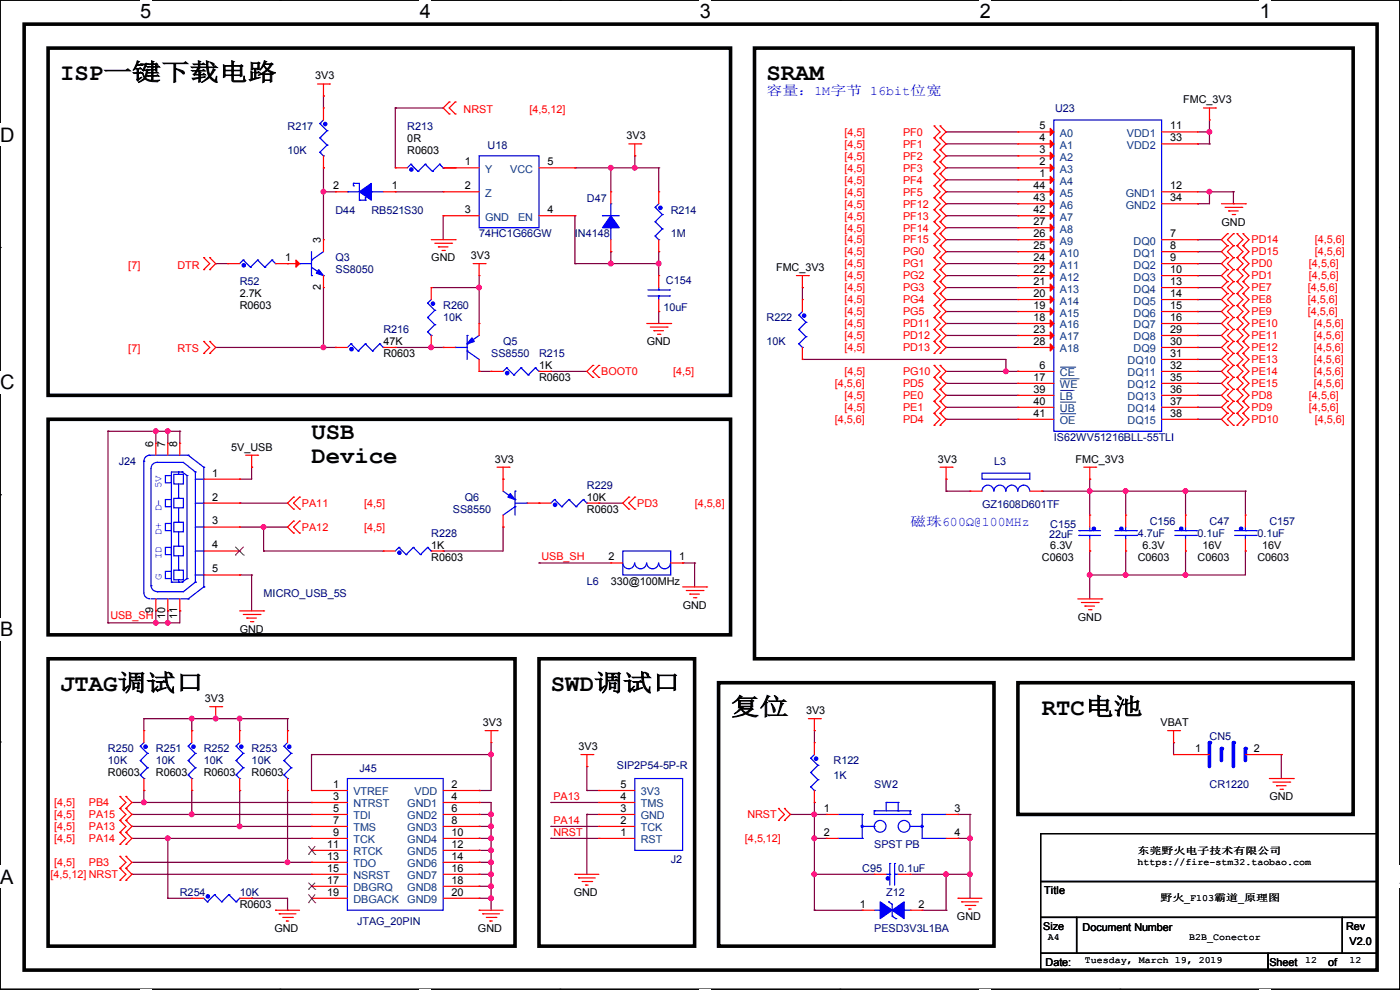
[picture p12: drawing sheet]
<svg xmlns="http://www.w3.org/2000/svg" width="297mm" height="210mm" viewBox="0 0 297 210" stroke-linecap="round" stroke-linejoin="round" font-family="sans-serif">
<defs><g id="words">
<g font-size="5.1">
<text x="12.7" y="17">ISP一键下载电路</text>
<text x="162.6" y="17">SRAM</text>
<text x="66.1" y="93.2">USB</text>
<text x="66.1" y="98.3">Device</text>
<text x="12.7" y="146.6">JTAG调试口</text>
<text x="116.9" y="146.6">SWD调试口</text>
<text x="155" y="151.6">复位</text>
<text x="221" y="151.6">RTC电池</text>
</g>
<g font-size="4.2">
<text x="29.7" y="3.9">5</text>
<text x="89.1" y="3.9">4</text>
<text x="148.5" y="3.9">3</text>
<text x="207.9" y="3.9">2</text>
<text x="267.2" y="3.9">1</text>
<text x="0" y="30.1">D</text>
<text x="0" y="82.5">C</text>
<text x="0" y="135">B</text>
<text x="0" y="187.4">A</text>
<text x="297" y="187.4">A</text>
</g>
<g font-size="2.8" fill="#00f">
<text x="162.6" y="20.1">容量：1M字节 16bit位宽</text>
<text x="193.1" y="111.5">磁珠600Ω@100MHz</text>
</g>
<g font-size="2.3">
<text x="66.8" y="16.8">3V3</text>
<text x="251" y="21.9">FMC_3V3</text>
<text x="132.9" y="29.5">3V3</text>
<text x="220.5" y="27.4">5</text>
<text x="220.5" y="30">4</text>
<text x="248.2" y="30">33</text>
<text x="248.2" y="27.4">11</text>
<text x="86.4" y="30.1">0R</text>
<text x="86.4" y="32.6">R0603</text>
<text x="98.6" y="35.1">1</text>
<text x="116.1" y="35.1">5</text>
<text x="220.5" y="32.5">3</text>
<text x="220.5" y="35.1">2</text>
<text x="70.7" y="40.1">2</text>
<text x="83.1" y="40.1">1</text>
<text x="98.6" y="40.1">2</text>
<text x="219.3" y="40.1">44</text>
<text x="220.5" y="37.6">1</text>
<text x="248.2" y="40.1">12</text>
<text x="98.6" y="45.2">3</text>
<text x="116.1" y="45.2">4</text>
<text x="219.3" y="47.8">27</text>
<text x="219.3" y="42.7">43</text>
<text x="219.3" y="45.2">42</text>
<text x="248.2" y="42.7">34</text>
<text x="259.1" y="47.8">GND</text>
<text x="68.1" y="51.6" transform="rotate(-90 68.1 51.6)">3</text>
<text x="219.3" y="50.3">26</text>
<text x="219.3" y="52.8">25</text>
<text x="248.2" y="52.8">8</text>
<text x="248.2" y="50.3">7</text>
<text x="60.5" y="55.4">1</text>
<text x="91.5" y="55.5">GND</text>
<text x="99.9" y="54.9">3V3</text>
<text x="164.6" y="57.5">FMC_3V3</text>
<text x="219.3" y="57.9">22</text>
<text x="219.3" y="55.4">24</text>
<text x="248.2" y="55.4">9</text>
<text x="248.2" y="57.9">10</text>
<text x="50.8" y="63.1">2.7K</text>
<text x="50.8" y="65.6">R0603</text>
<text x="68.1" y="61.5" transform="rotate(-90 68.1 61.5)">2</text>
<text x="219.3" y="60.5">21</text>
<text x="219.3" y="63">20</text>
<text x="219.3" y="65.5">19</text>
<text x="248.2" y="60.5">13</text>
<text x="248.2" y="63">14</text>
<text x="248.2" y="65.5">15</text>
<text x="219.3" y="70.6">23</text>
<text x="219.3" y="68.1">18</text>
<text x="248.2" y="68.1">16</text>
<text x="248.2" y="70.6">29</text>
<text x="81.3" y="73.2">47K</text>
<text x="81.3" y="75.8">R0603</text>
<text x="137.2" y="73.2">GND</text>
<text x="219.3" y="73.2">28</text>
<text x="248.2" y="73.2">30</text>
<text x="248.2" y="75.7">31</text>
<text x="114.4" y="78.3">1K</text>
<text x="114.4" y="80.9">R0603</text>
<text x="219.3" y="80.8">17</text>
<text x="219.3" y="83.3">39</text>
<text x="220.5" y="78.2">6</text>
<text x="248.2" y="78.2">32</text>
<text x="248.2" y="80.8">35</text>
<text x="248.2" y="83.3">36</text>
<text x="219.3" y="88.4">41</text>
<text x="219.3" y="85.9">40</text>
<text x="248.2" y="85.9">37</text>
<text x="248.2" y="88.4">38</text>
<text x="32.5" y="94.8" transform="rotate(-90 32.5 94.8)">6</text>
<text x="35.1" y="94.8" transform="rotate(-90 35.1 94.8)">7</text>
<text x="37.6" y="94.8" transform="rotate(-90 37.6 94.8)">8</text>
<text x="49.1" y="95.6">5V_USB</text>
<text x="45" y="101.1">1</text>
<text x="105" y="98.1">3V3</text>
<text x="198.9" y="98.1">3V3</text>
<text x="228.1" y="98.1">FMC_3V3</text>
<text x="45" y="106.2">2</text>
<text x="124.5" y="106.3">10K</text>
<text x="45" y="111.3">3</text>
<text x="124.5" y="108.8">R0603</text>
<text x="45" y="116.3">4</text>
<text x="91.5" y="116.4">1K</text>
<text x="91.5" y="119">R0603</text>
<text x="129.1" y="118.9">2</text>
<text x="144.1" y="118.9">1</text>
<text x="221" y="119">C0603</text>
<text x="222.8" y="116.4">6.3V</text>
<text x="241.4" y="119">C0603</text>
<text x="242.4" y="116.4">6.3V</text>
<text x="254.1" y="119">C0603</text>
<text x="255.1" y="116.4">16V</text>
<text x="266.8" y="119">C0603</text>
<text x="267.8" y="116.4">16V</text>
<text x="45" y="121.4">5</text>
<text x="129.6" y="124">330@100MHz</text>
<text x="32.5" y="130.1" transform="rotate(-90 32.5 130.1)">9</text>
<text x="35.1" y="131.4" transform="rotate(-90 35.1 131.4)">10</text>
<text x="37.6" y="131.4" transform="rotate(-90 37.6 131.4)">11</text>
<text x="144.8" y="129.1">GND</text>
<text x="228.7" y="131.7">GND</text>
<text x="50.8" y="134.2">GND</text>
<text x="43.5" y="148.9">3V3</text>
<text x="102.4" y="154">3V3</text>
<text x="171" y="151.5">3V3</text>
<text x="246.2" y="154">VBAT</text>
<text x="122.7" y="159.1">3V3</text>
<text x="253.5" y="159.5">1</text>
<text x="266" y="159.5">2</text>
<text x="22.9" y="164.7">R0603</text>
<text x="33.1" y="164.7">R0603</text>
<text x="43.2" y="164.7">R0603</text>
<text x="53.4" y="164.7">R0603</text>
<text x="70.7" y="167.1">1</text>
<text x="95.8" y="167.1">2</text>
<text x="131.6" y="167.1">5</text>
<text x="70.7" y="169.7">3</text>
<text x="70.7" y="172.2">5</text>
<text x="95.8" y="169.7">4</text>
<text x="95.8" y="172.2">6</text>
<text x="131.6" y="172.2">3</text>
<text x="131.6" y="169.7">4</text>
<text x="174.8" y="172.2">1</text>
<text x="202.5" y="172.2">3</text>
<text x="269.3" y="169.8">GND</text>
<text x="69.4" y="179.8">11</text>
<text x="70.7" y="174.8">7</text>
<text x="70.7" y="177.3">9</text>
<text x="95.8" y="174.8">8</text>
<text x="95.8" y="177.3">10</text>
<text x="95.8" y="179.8">12</text>
<text x="131.6" y="177.3">1</text>
<text x="131.6" y="174.8">2</text>
<text x="174.8" y="177.3">2</text>
<text x="202.5" y="177.3">4</text>
<text x="69.4" y="182.4">13</text>
<text x="69.4" y="184.9">15</text>
<text x="95.8" y="182.4">14</text>
<text x="95.8" y="184.9">16</text>
<text x="69.4" y="187.5">17</text>
<text x="69.4" y="190">19</text>
<text x="95.8" y="187.5">18</text>
<text x="95.8" y="190">20</text>
<text x="121.7" y="190.1">GND</text>
<text x="221.5" y="189.6">Title</text>
<text x="50.8" y="192.6">R0603</text>
<text x="58.2" y="197.7">GND</text>
<text x="101.4" y="197.7">GND</text>
<text x="182.4" y="192.5">1</text>
<text x="194.9" y="192.5">2</text>
<text x="203" y="195.2">GND</text>
<text x="221.3" y="197.2">Size</text>
<text x="229.7" y="197.4">Document Number</text>
<text x="285.6" y="197.2">Rev</text>
<text x="286.3" y="200.5">V2.0</text>
<text x="221.8" y="204.8">Date:</text>
<text x="269.3" y="204.8">Sheet</text>
<text x="281.7" y="204.8">of</text>
</g>
<g font-size="2.3" fill="#f00">
<text x="98.3" y="24">NRST</text>
<text x="112.3" y="24">[4,5,12]</text>
<text x="179.1" y="28.8">[4,5]</text>
<text x="191.6" y="28.8">PF0</text>
<text x="179.1" y="31.3">[4,5]</text>
<text x="179.1" y="33.9">[4,5]</text>
<text x="191.6" y="31.3">PF1</text>
<text x="191.6" y="33.9">PF2</text>
<text x="179.1" y="36.4">[4,5]</text>
<text x="179.1" y="38.9">[4,5]</text>
<text x="179.1" y="41.5">[4,5]</text>
<text x="191.6" y="36.4">PF3</text>
<text x="191.6" y="38.9">PF4</text>
<text x="191.6" y="41.5">PF5</text>
<text x="179.1" y="44">[4,5]</text>
<text x="179.1" y="46.6">[4,5]</text>
<text x="191.6" y="44">PF12</text>
<text x="191.6" y="46.6">PF13</text>
<text x="179.1" y="49.1">[4,5]</text>
<text x="179.1" y="51.6">[4,5]</text>
<text x="191.6" y="49.1">PF14</text>
<text x="191.6" y="51.6">PF15</text>
<text x="265.5" y="51.6">PD14</text>
<text x="279" y="51.6">[4,5,6]</text>
<text x="27.2" y="57">[7]</text>
<text x="37.6" y="57">DTR</text>
<text x="179.1" y="54.2">[4,5]</text>
<text x="179.1" y="56.7">[4,5]</text>
<text x="179.1" y="59.3">[4,5]</text>
<text x="191.6" y="54.2">PG0</text>
<text x="191.6" y="56.7">PG1</text>
<text x="191.6" y="59.3">PG2</text>
<text x="265.5" y="54.2">PD15</text>
<text x="265.5" y="56.7">PD0</text>
<text x="265.5" y="59.3">PD1</text>
<text x="277.7" y="56.7">[4,5,6]</text>
<text x="277.7" y="59.3">[4,5,6]</text>
<text x="279" y="54.2">[4,5,6]</text>
<text x="179.1" y="64.3">[4,5]</text>
<text x="179.1" y="61.8">[4,5]</text>
<text x="191.6" y="64.3">PG4</text>
<text x="191.6" y="61.8">PG3</text>
<text x="265.5" y="61.8">PE7</text>
<text x="265.5" y="64.3">PE8</text>
<text x="277.4" y="61.8">[4,5,6]</text>
<text x="277.4" y="64.3">[4,5,6]</text>
<text x="179.1" y="66.9">[4,5]</text>
<text x="179.1" y="72">[4,5]</text>
<text x="179.1" y="69.4">[4,5]</text>
<text x="191.6" y="66.9">PG5</text>
<text x="191.6" y="72">PD12</text>
<text x="191.6" y="69.4">PD11</text>
<text x="265.5" y="66.9">PE9</text>
<text x="265.5" y="69.4">PE10</text>
<text x="265.5" y="72">PE11</text>
<text x="277.4" y="66.9">[4,5,6]</text>
<text x="278.7" y="69.4">[4,5,6]</text>
<text x="278.7" y="72">[4,5,6]</text>
<text x="27.2" y="74.8">[7]</text>
<text x="37.6" y="74.8">RTS</text>
<text x="179.1" y="74.5">[4,5]</text>
<text x="191.6" y="74.5">PD13</text>
<text x="265.5" y="74.5">PE12</text>
<text x="265.5" y="77">PE13</text>
<text x="278.7" y="74.5">[4,5,6]</text>
<text x="278.7" y="77">[4,5,6]</text>
<text x="127.6" y="79.6">BOOT0</text>
<text x="142.8" y="79.6">[4,5]</text>
<text x="177.1" y="82.1">[4,5,6]</text>
<text x="179.1" y="79.6">[4,5]</text>
<text x="191.6" y="79.6">PG10</text>
<text x="191.6" y="82.1">PD5</text>
<text x="265.5" y="79.6">PE14</text>
<text x="265.5" y="82.1">PE15</text>
<text x="278.7" y="79.6">[4,5,6]</text>
<text x="278.7" y="82.1">[4,5,6]</text>
<text x="177.1" y="89.7">[4,5,6]</text>
<text x="179.1" y="84.7">[4,5]</text>
<text x="179.1" y="87.2">[4,5]</text>
<text x="191.6" y="84.7">PE0</text>
<text x="191.6" y="87.2">PE1</text>
<text x="191.6" y="89.7">PD4</text>
<text x="265.5" y="84.7">PD8</text>
<text x="265.5" y="87.2">PD9</text>
<text x="265.5" y="89.7">PD10</text>
<text x="277.7" y="84.7">[4,5,6]</text>
<text x="277.7" y="87.2">[4,5,6]</text>
<text x="279" y="89.7">[4,5,6]</text>
<text x="64.1" y="107.5">PA11</text>
<text x="77.3" y="107.5">[4,5]</text>
<text x="135.2" y="107.5">PD3</text>
<text x="147.4" y="107.5">[4,5,8]</text>
<text x="64.1" y="112.6">PA12</text>
<text x="77.3" y="112.6">[4,5]</text>
<text x="114.9" y="118.7">USB_SH</text>
<text x="23.4" y="131.4">USB_SH</text>
<text x="11.5" y="171">[4,5]</text>
<text x="11.5" y="173.6">[4,5]</text>
<text x="18.8" y="171">PB4</text>
<text x="18.8" y="173.6">PA15</text>
<text x="117.4" y="169.7">PA13</text>
<text x="158.5" y="173.6">NRST</text>
<text x="11.5" y="176.1">[4,5]</text>
<text x="11.5" y="178.6">[4,5]</text>
<text x="18.8" y="176.1">PA13</text>
<text x="18.8" y="178.6">PA14</text>
<text x="117.4" y="177.3">NRST</text>
<text x="117.4" y="174.8">PA14</text>
<text x="158" y="178.6">[4,5,12]</text>
<text x="11.5" y="183.7">[4,5]</text>
<text x="18.8" y="183.7">PB3</text>
<text x="10.7" y="186.3">[4,5,12] NRST</text>
</g>
<g font-size="2.3" fill="#000080">
<text x="223.8" y="23.7">U23</text>
<text x="61" y="27.5">R217</text>
<text x="86.4" y="27.5">R213</text>
<text x="61" y="32.6">10K</text>
<text x="103.4" y="31.6">U18</text>
<text x="71.2" y="45.3">D44</text>
<text x="78.8" y="45.3">RB521S30</text>
<text x="124.5" y="42.8">D47</text>
<text x="142.3" y="45.3">R214</text>
<text x="101.6" y="50.4">74HC1G66GW</text>
<text x="122" y="50.4">IN4148</text>
<text x="142.3" y="50.4">1M</text>
<text x="71.2" y="55.5">Q3</text>
<text x="71.2" y="58">SS8050</text>
<text x="50.8" y="60.5">R52</text>
<text x="94" y="65.6">R260</text>
<text x="140.8" y="65.9">10uF</text>
<text x="141.3" y="60.3">C154</text>
<text x="81.3" y="70.7">R216</text>
<text x="94" y="68.2">10K</text>
<text x="162.6" y="68.2">R222</text>
<text x="104.2" y="75.8">SS8550</text>
<text x="106.7" y="73.2">Q5</text>
<text x="114.4" y="75.8">R215</text>
<text x="162.6" y="73.2">10K</text>
<text x="223.6" y="93.6">IS62WV51216BLL-55TLI</text>
<text x="25.2" y="98.6">J24</text>
<text x="210.9" y="98.6">L3</text>
<text x="98.6" y="106.3">Q6</text>
<text x="124.5" y="103.7">R229</text>
<text x="208.3" y="107.8">GZ1608D601TF</text>
<text x="91.5" y="113.9">R228</text>
<text x="96.1" y="108.8">SS8550</text>
<text x="222.8" y="112.1">C155</text>
<text x="241.4" y="113.9">4.7uF</text>
<text x="243.9" y="111.3">C156</text>
<text x="254.1" y="113.9">0.1uF</text>
<text x="256.6" y="111.3">C47</text>
<text x="266.8" y="113.9">0.1uF</text>
<text x="269.3" y="111.3">C157</text>
<text x="222.6" y="114.1">22uF</text>
<text x="124.5" y="124">L6</text>
<text x="55.9" y="126.6">MICRO_USB_5S</text>
<text x="22.9" y="159.6">R250</text>
<text x="33.1" y="159.6">R251</text>
<text x="43.2" y="159.6">R252</text>
<text x="53.4" y="159.6">R253</text>
<text x="256.6" y="157.1">CN5</text>
<text x="22.9" y="162.1">10K</text>
<text x="33.1" y="162.1">10K</text>
<text x="43.2" y="162.1">10K</text>
<text x="53.4" y="162.1">10K</text>
<text x="76.2" y="163.7">J45</text>
<text x="130.9" y="163.2">SIP2P54-5P-R</text>
<text x="176.8" y="162.1">R122</text>
<text x="176.8" y="165.2">1K</text>
<text x="185.5" y="167.2">SW2</text>
<text x="256.6" y="167.2">CR1220</text>
<text x="185.5" y="179.9">SPST PB</text>
<text x="142.3" y="183">J2</text>
<text x="182.9" y="185">C95</text>
<text x="190.6" y="185">0.1uF</text>
<text x="38.1" y="190.1">R254</text>
<text x="50.8" y="190.1">10K</text>
<text x="188" y="190.1">Z12</text>
<text x="75.7" y="196.2">JTAG_20PIN</text>
<text x="185.5" y="197.7">PESD3V3L1BA</text>
</g>
<g font-size="2.3" fill="#004080">
<text x="224.8" y="29">A0</text>
<text x="239.1" y="29">VDD1</text>
<text x="224.8" y="31.6">A1</text>
<text x="224.8" y="34.1">A2</text>
<text x="239.1" y="31.6">VDD2</text>
<text x="102.9" y="36.7">Y</text>
<text x="102.9" y="41.7">Z</text>
<text x="108.3" y="36.7">VCC</text>
<text x="224.8" y="39.2">A4</text>
<text x="224.8" y="41.7">A5</text>
<text x="224.8" y="36.7">A3</text>
<text x="238.8" y="41.7">GND1</text>
<text x="102.9" y="46.8">GND</text>
<text x="109.9" y="46.8">EN</text>
<text x="224.8" y="44.3">A6</text>
<text x="224.8" y="46.8">A7</text>
<text x="238.8" y="44.3">GND2</text>
<text x="224.8" y="51.9">A9</text>
<text x="224.8" y="49.4">A8</text>
<text x="240.5" y="51.9">DQ0</text>
<text x="224.8" y="59.5">A12</text>
<text x="224.8" y="54.4">A10</text>
<text x="224.8" y="57">A11</text>
<text x="240.5" y="54.4">DQ1</text>
<text x="240.5" y="57">DQ2</text>
<text x="240.5" y="59.5">DQ3</text>
<text x="224.8" y="62.1">A13</text>
<text x="224.8" y="64.6">A14</text>
<text x="240.5" y="62.1">DQ4</text>
<text x="240.5" y="64.6">DQ5</text>
<text x="224.8" y="69.7">A16</text>
<text x="224.8" y="67.1">A15</text>
<text x="240.5" y="67.1">DQ6</text>
<text x="240.5" y="69.7">DQ7</text>
<text x="224.8" y="72.2">A17</text>
<text x="224.8" y="74.8">A18</text>
<text x="239.2" y="77.3">DQ10</text>
<text x="240.5" y="72.2">DQ8</text>
<text x="240.5" y="74.8">DQ9</text>
<text x="224.8" y="79.8">CE</text>
<text x="224.8" y="82.4">WE</text>
<text x="239.2" y="79.8">DQ11</text>
<text x="239.2" y="82.4">DQ12</text>
<text x="224.8" y="84.9">LB</text>
<text x="224.8" y="87.5">UB</text>
<text x="239.2" y="84.9">DQ13</text>
<text x="239.2" y="87.5">DQ14</text>
<text x="224.8" y="90">OE</text>
<text x="239.2" y="90">DQ15</text>
<text x="75" y="168.7">VTREF</text>
<text x="75" y="171.3">NTRST</text>
<text x="75" y="173.8">TDI</text>
<text x="86.4" y="171.3">GND1</text>
<text x="86.4" y="173.8">GND2</text>
<text x="87.9" y="168.7">VDD</text>
<text x="135.9" y="173.8">GND</text>
<text x="135.9" y="171.3">TMS</text>
<text x="135.9" y="168.7">3V3</text>
<text x="75" y="176.4">TMS</text>
<text x="75" y="178.9">TCK</text>
<text x="86.4" y="176.4">GND3</text>
<text x="86.4" y="178.9">GND4</text>
<text x="135.9" y="178.9">RST</text>
<text x="135.9" y="176.4">TCK</text>
<text x="75" y="181.4">RTCK</text>
<text x="75" y="184">TDO</text>
<text x="86.4" y="181.4">GND5</text>
<text x="86.4" y="184">GND6</text>
<text x="75" y="186.5">NSRST</text>
<text x="75" y="189.1">DBGRQ</text>
<text x="75" y="191.6">DBGACK</text>
<text x="86.4" y="186.5">GND7</text>
<text x="86.4" y="189.1">GND8</text>
<text x="86.4" y="191.6">GND9</text>
</g>
<g font-size="2.1" fill="#00f">
<text x="34.2" y="103.4" transform="rotate(-90 34.2 103.4)">5V</text>
<text x="34.2" y="113.6" transform="rotate(-90 34.2 113.6)">D+</text>
<text x="34.2" y="108.5" transform="rotate(-90 34.2 108.5)">D-</text>
<text x="34.2" y="118.7" transform="rotate(-90 34.2 118.7)">ID</text>
<text x="34.2" y="123" transform="rotate(-90 34.2 123)">G</text>
</g>
<g font-size="2">
<text x="241.3" y="183.5">https://fire-stm32.taobao.com</text>
<text x="241.3" y="181.2">东莞野火电子技术有限公司</text>
<text x="246.2" y="191.1">野火_F103霸道_原理图</text>
<text x="222.3" y="199.5">A4</text>
<text x="252.3" y="199.5">B2B_Conector</text>
<text x="230.2" y="204.3">Tuesday, March 19, 2019</text>
<text x="276.9" y="204.3">12</text>
<text x="286.3" y="204.3">12</text>
</g>
</g></defs>
<path d="M0 0h297v209.8h-297z" fill="none" stroke="#000" stroke-width=".25"/>
<g fill="#fff">
<path d="M29.7 0h2.4v4.8h-2.4z"/>
<path d="M29.7 209.8h2.4v.2h-2.4z"/>
</g>
<path d="M59.4 0h.1M59.4 209.8h.1" fill="none" stroke="#000" stroke-width=".25"/>
<g fill="#fff">
<path d="M89.1 0h2.3v4.8h-2.3z"/>
<path d="M89.1 209.8h2.3v.2h-2.3z"/>
</g>
<path d="M118.8 0h.1M118.8 209.8h.1" fill="none" stroke="#000" stroke-width=".25"/>
<g fill="#fff">
<path d="M148.5 0h2.3v4.8h-2.3z"/>
<path d="M148.5 209.8h2.3v.2h-2.3z"/>
</g>
<path d="M178.2 0h.1M178.2 209.8h.1" fill="none" stroke="#000" stroke-width=".25"/>
<g fill="#fff">
<path d="M207.9 0h2.3v4.8h-2.3z"/>
<path d="M207.9 209.8h2.3v.2h-2.3z"/>
</g>
<path d="M237.6 0h.1M237.6 209.8h.1" fill="none" stroke="#000" stroke-width=".25"/>
<g fill="#fff">
<path d="M267.3 0h2.3v4.8h-2.3z"/>
<path d="M267.3 209.8h2.3v.2h-2.3z"/>
<path d="M0 26.2h3.1v4.8h-3.1z"/>
<path d="M0 78.7h3.1v4.7h-3.1z"/>
</g>
<path d="M0 52.5h.1M297 52.5h.1" fill="none" stroke="#000" stroke-width=".25"/>
<path d="M0 131.1h2.9v4.8h-2.9z" fill="#fff"/>
<path d="M0 104.9h.1M297 104.9h.1" fill="none" stroke="#000" stroke-width=".25"/>
<g fill="#fff">
<path d="M0 183.6h2.9v4.7h-2.9z"/>
<path d="M296.9 183.6h.1v4.7h-.1z"/>
</g>
<path d="M0 157.4h.1M297 157.4h.1M220.8 176.8h71.3v10.2h-71.3zM220.8 187h71.3v7.6h-71.3zM220.8 194.6h7.6v7.6h-7.6zM228.4 194.6h56.4v7.6h-56.4zM284.8 194.6h7.3v7.6h-7.3zM220.8 202.2h48.2v3.6h-48.2zM269 202.2h23.1v3.6h-23.1z" fill="none" stroke="#000" stroke-width=".25"/>
<path d="M5.1 5.1h287v200.7h-287zM10.2 10.2h144.8v73.7h-144.8zM160.1 10.2h127v129.5h-127zM10.2 88.9h144.8v45.8h-144.8zM10.2 139.7h99.1v61h-99.1zM114.3 139.7h33.1v61h-33.1zM152.4 144.8h58.5v55.9h-58.5zM215.9 144.8h71.2v28h-71.2z" fill="none" stroke="#000" stroke-width=".76"/>
<g fill="none" stroke="#800040" stroke-width=".25">
<path d="M68.6 20.4h.1M68.6 35.6h.1M68.6 20.4v2.5M68.6 35.6v15.2M83.9 22.9h.1M83.9 22.9v12.7M83.9 22.9h10.1M94 35.6h.1M94 35.6h2.6M122 35.6h.1M122 35.6h17.7M129.6 35.6h.1"/>
<path d="M129.6 35.6v5.1M134.7 33.1h.1M134.7 35.6h.1M134.7 33.1v2.5M139.7 35.6h.1M139.7 35.6v5.1M200.7 28h.1M200.7 30.5h.1M200.7 33.1h.1M200.7 35.6h.1M200.7 38.1h.1M200.7 35.6h15.2"/>
<path d="M200.7 28h15.2M200.7 30.5h15.2M200.7 33.1h15.2M200.7 38.1h15.2M254 30.5h.1M254 28h2.6M254 30.5h2.6M256.6 28h.1M256.6 30.5h.1M256.6 25.4v5.1M45.8 55.9h.1M45.8 55.9h2.5"/>
<path d="M68.6 40.7h.1M68.6 40.7h2.6M83.9 40.7h.1M83.9 40.7h10.1M94 45.8h.1M94 45.8v5M101.6 58.5v10.1M122 45.8h.1M122 55.9h.1M122 45.8v10.1M122 55.9h17.7M129.6 53.4h.1"/>
<path d="M129.6 55.9h.1M129.6 53.4v2.5M139.7 55.9h.1M139.7 53.4h.1M139.7 53.4v5.1M200.7 40.7h.1M200.7 43.2h.1M200.7 45.8h.1M200.7 48.3h.1M200.7 50.8h.1M200.7 55.9h.1M200.7 58.5h.1"/>
<path d="M200.7 53.4h.1M200.7 55.9h15.2M200.7 40.7h15.2M200.7 43.2h15.2M200.7 45.8h15.2M200.7 48.3h15.2M200.7 50.8h15.2M200.7 58.5h15.2M200.7 53.4h15.2M254 50.8h.1M254 53.4h.1M254 55.9h.1"/>
<path d="M254 58.5h.1M254 43.2h.1M254 55.9h5.1M254 40.7h7.7M254 50.8h5.1M254 58.5h5.1M254 53.4h5.1M256.6 40.7h.1M256.6 40.7v2.5h-2.6M261.7 43.2h.1M261.7 40.7h.1M261.7 40.7v2.5"/>
<path d="M45.8 73.7h25.4M68.6 73.7h.1M68.6 61v12.7M71.2 73.7h.1M83.9 73.7h10.1M91.5 73.7h.1M91.5 61h10.1M94 73.7h.1M101.6 78.8h.1M101.6 61h.1M101.6 78.8h2.6M116.9 78.8h.1"/>
<path d="M116.9 78.8h7.6M139.7 66.1h.1M139.7 66.1v2.5M170.2 61h.1M170.2 76.2h.1M170.2 76.2h43.2v2.6M170.2 61v2.5M200.7 71.2h.1M200.7 73.7h.1M200.7 63.5h.1M200.7 66.1h.1M200.7 61h.1"/>
<path d="M200.7 68.6h.1M200.7 78.8h15.2M200.7 73.7h15.2M200.7 71.2h15.2M200.7 63.5h15.2M200.7 66.1h15.2M200.7 61h15.2M200.7 68.6h15.2M213.4 78.8h.1M215.9 78.8h.1M254 61h.1M254 63.5h.1"/>
<path d="M254 66.1h.1M254 68.6h.1M254 71.2h.1M254 73.7h.1M254 76.2h.1M254 78.8h.1M254 78.8h5.1M254 73.7h5.1M254 71.2h5.1M254 63.5h5.1M254 66.1h5.1M254 61h5.1"/>
<path d="M254 68.6h5.1M254 76.2h5.1M22.9 91.5h.1M22.9 91.5h15.2M22.9 91.5v40.6M33.1 91.5h.1M33.1 91.5v2.5M35.6 91.5h.1M35.6 91.5v2.5M38.1 91.5h.1M38.1 91.5v2.5M53.4 99.1h.1"/>
<path d="M53.4 99.1v2.5h-2.6M200.7 83.9h.1M200.7 86.4h.1M200.7 88.9h.1M200.7 81.3h.1M200.7 83.9h15.2M200.7 86.4h15.2M200.7 81.3h15.2M200.7 88.9h15.2M254 81.3h.1M254 83.9h.1M254 86.4h.1"/>
<path d="M254 88.9h.1M254 83.9h5.1M254 86.4h5.1M254 81.3h5.1M254 88.9h5.1M50.8 101.6h.1M50.8 111.8h.1M50.8 106.7h.1M50.8 111.8h10.2M50.8 106.7h10.2M55.9 116.9h.1M55.9 111.8h.1"/>
<path d="M55.9 116.9h25.4M55.9 111.8v5.1M94 116.9h.1M106.7 111.8h.1M106.7 111.8v5.1h-12.7M114.3 119.4h.1M114.3 119.4h15.3M127 106.7h.1M127 106.7h5.1M144.8 119.4h.1M144.8 119.4h2.6M147.4 119.4h.1"/>
<path d="M147.4 119.4v5.1M200.7 101.6h.1M200.7 104.2h.1M200.7 101.6v2.6M200.7 104.2h5.1M221 104.2h.1M221 104.2h43.2M231.2 104.2h.1M231.2 116.9h.1M231.2 101.6h.1M231.2 101.6v7.7M231.2 116.9v10.1"/>
<path d="M238.8 116.9h.1M238.8 104.2h.1M238.8 104.2v5.1M238.8 116.9v5.1M251.5 104.2h.1M251.5 116.9h.1M251.5 104.2v5.1M251.5 116.9v5.1M264.2 104.2h.1M264.2 116.9h.1M264.2 116.9v5.1h-33M264.2 104.2v5.1"/>
<path d="M22.9 132.1h.1M33.1 129.6h.1M33.1 132.1h.1M33.1 129.6v2.5M35.6 129.6h.1M35.6 132.1h.1M35.6 129.6v2.5M38.1 129.6h.1M38.1 129.6v2.5h-15.2M50.8 122h.1M50.8 122h2.6M53.4 122h.1"/>
<path d="M53.4 122v7.6M231.2 122h.1M238.8 122h.1M251.5 122h.1M30.5 152.4h.1M30.5 152.4v2.6M30.5 152.4h30.5M40.7 152.4h.1M40.7 155h.1M40.7 152.4v2.6M45.8 152.4h.1M50.8 152.4h.1"/>
<path d="M50.8 152.4v2.6M61 152.4h.1M61 155h.1M61 152.4v2.6M104.2 157.5v10.2h-2.6M172.8 155h.1M172.8 155v2.5M249 157.5h.1M249 157.5v2.6M28 175.3h.1M28 172.8h.1M28 172.8h38.1"/>
<path d="M28 177.8h38.1M28 170.2h38.1M28 175.3h38.1M30.5 170.2h.1M30.5 167.7h.1M30.5 167.7v2.5M35.6 177.8h.1M35.6 177.8v12.7M40.7 167.7h.1M40.7 172.8h.1M40.7 167.7v5.1M50.8 167.7h.1"/>
<path d="M50.8 175.3h.1M50.8 167.7v7.6M61 167.7v15.2M66.1 160.1h.1M66.1 170.2h.1M66.1 177.8h.1M66.1 160.1v7.6M66.1 160.1h38.1M101.6 172.8h.1M101.6 170.2h.1M101.6 175.3h.1M101.6 177.8h.1"/>
<path d="M101.6 167.7h.1M101.6 172.8h2.6M101.6 177.8h2.6M101.6 170.2h2.6v22.9M101.6 175.3h2.6M104.2 175.3h.1M104.2 172.8h.1M104.2 177.8h.1M104.2 160.1h.1M116.9 177.8h.1M116.9 175.3h.1M116.9 170.2h.1"/>
<path d="M116.9 177.8h10.1M116.9 170.2h10.1M116.9 175.3h10.1M124.5 167.7h.1M124.5 162.6h.1M124.5 172.8h.1M124.5 172.8h2.5M124.5 167.7h2.5M124.5 162.6v5.1M124.5 172.8v12.7M167.7 172.8h.1M167.7 172.8h7.6"/>
<path d="M172.8 177.8h.1M172.8 172.8h.1M172.8 170.2h.1M172.8 170.2v22.9M172.8 177.8h2.5M203.2 172.8h.1M203.2 177.8h.1M203.2 172.8h2.6M203.2 177.8h2.6M205.8 172.8h.1M205.8 177.8h.1M205.8 172.8v17.7"/>
<path d="M271.8 160.1h.1M271.8 160.1v5M28 185.5h.1M28 185.5h38.1M28 182.9h38.1M35.6 190.5h.1M35.6 190.5h5.1M53.4 190.5h.1M53.4 190.5h7.6v2.6M61 182.9h.1M61 193.1h.1M66.1 182.9h.1"/>
<path d="M101.6 180.4h.1M101.6 182.9h.1M101.6 185.5h.1M101.6 188h.1M101.6 190.5h.1M101.6 185.5h2.6M101.6 180.4h2.6M101.6 182.9h2.6M101.6 188h2.6M101.6 190.5h2.6M104.2 180.4h.1M104.2 182.9h.1"/>
<path d="M104.2 185.5h.1M104.2 188h.1M104.2 190.5h.1M172.8 185.5h.1M172.8 193.1h.1M172.8 185.5h12.7M172.8 193.1h10.1M193.1 185.5h12.7M195.6 193.1h5.1M200.7 185.5h.1M200.7 193.1h.1M200.7 185.5v7.6"/>
<path d="M205.8 185.5h.1"/>
</g>
<g fill="#f0f" stroke="#f0f" stroke-width=".25">
<circle cx="172.7" cy="185.4" r=".49"/>
<circle cx="172.7" cy="177.8" r=".49"/>
<circle cx="172.7" cy="172.7" r=".49"/>
<circle cx="205.8" cy="185.4" r=".49"/>
<circle cx="205.8" cy="177.8" r=".49"/>
<circle cx="104.2" cy="172.7" r=".49"/>
<circle cx="104.2" cy="175.3" r=".49"/>
<circle cx="104.2" cy="177.8" r=".49"/>
<circle cx="104.2" cy="180.4" r=".49"/>
<circle cx="104.2" cy="182.9" r=".49"/>
<circle cx="104.2" cy="185.4" r=".49"/>
<circle cx="104.2" cy="188" r=".49"/>
<circle cx="104.2" cy="190.5" r=".49"/>
<circle cx="104.2" cy="160" r=".49"/>
<circle cx="50.8" cy="175.3" r=".49"/>
<circle cx="40.7" cy="172.7" r=".49"/>
<circle cx="61" cy="182.9" r=".49"/>
<circle cx="129.6" cy="35.6" r=".49"/>
<circle cx="129.6" cy="55.9" r=".49"/>
<circle cx="68.6" cy="73.7" r=".49"/>
<circle cx="68.6" cy="40.7" r=".49"/>
<circle cx="231.2" cy="104.2" r=".49"/>
<circle cx="231.2" cy="121.9" r=".49"/>
<circle cx="238.8" cy="104.2" r=".49"/>
<circle cx="251.5" cy="104.2" r=".49"/>
<circle cx="238.8" cy="121.9" r=".49"/>
<circle cx="251.5" cy="121.9" r=".49"/>
<circle cx="256.6" cy="40.7" r=".49"/>
<circle cx="256.6" cy="28" r=".49"/>
<circle cx="134.6" cy="35.6" r=".49"/>
<circle cx="139.7" cy="55.9" r=".49"/>
<circle cx="213.4" cy="78.8" r=".49"/>
<circle cx="35.6" cy="91.5" r=".49"/>
<circle cx="35.6" cy="132.1" r=".49"/>
<circle cx="33" cy="91.5" r=".49"/>
<circle cx="33" cy="132.1" r=".49"/>
<circle cx="55.9" cy="111.8" r=".49"/>
<circle cx="40.7" cy="152.4" r=".49"/>
<circle cx="50.8" cy="152.4" r=".49"/>
<circle cx="30.5" cy="170.2" r=".49"/>
<circle cx="45.7" cy="152.4" r=".49"/>
<circle cx="35.6" cy="177.8" r=".49"/>
<circle cx="200.7" cy="185.4" r=".49"/>
<circle cx="91.5" cy="73.7" r=".49"/>
<circle cx="101.6" cy="61" r=".49"/>
</g>
<g fill="none" stroke="#f00" stroke-width=".25">
<path d="M67.4 17.8h2.5M68.6 17.8v2.6M69.9 17.8h.1M68.6 20.4h.1M68.6 22.9h.1M68.6 35.6h.1M68.6 22.9v2.5M68.6 33.1v2.5M95.3 24.2h.1M95.3 21.6h.1M95.3 21.6l-1.3 1.3 1.3 1.3M96.6 21.6h.1"/>
<path d="M96.6 24.2h.1M96.6 21.6l-1.3 1.3 1.3 1.3M133.4 30.5h2.5M134.7 33.1h.1M134.7 30.5v2.6M135.9 30.5h.1M198.2 29.3h.1M198.2 26.7h.1M198.2 31.8h.1M198.2 34.3h.1M198.2 36.9h.1M198.2 39.4h.1"/>
<path d="M198.2 26.7l1.2 1.3-1.2 1.3M198.2 29.3l1.2 1.2-1.2 1.3M198.2 31.8l1.2 1.3-1.2 1.2M198.2 34.3l1.2 1.3-1.2 1.3M198.2 36.9l1.2 1.2-1.2 1.3M198.2 39.4l1.2 1.3-1.2 1.3M199.4 26.7h.1M199.4 29.3h.1M199.4 31.8h.1M199.4 34.3h.1M199.4 36.9h.1M199.4 39.4h.1"/>
<path d="M199.4 26.7l1.3 1.3-1.3 1.3M199.4 29.3l1.3 1.2-1.3 1.3M199.4 31.8l1.3 1.3-1.3 1.2M199.4 34.3l1.3 1.3-1.3 1.3M199.4 36.9l1.3 1.2-1.3 1.3M199.4 39.4l1.3 1.3-1.3 1.3M215.9 28h.1M215.9 30.5h.1M215.9 33.1h.1M215.9 38.1h.1M215.9 35.6h.1M215.9 30.5h7.7"/>
<path d="M215.9 28h7.7M215.9 33.1h7.7M215.9 38.1h7.7M215.9 35.6h7.7M246.4 30.5h7.6M246.4 28h7.6M254 30.5h.1M254 28h.1M255.3 22.9h2.6M256.6 25.4h.1M256.6 22.9v2.5M257.9 22.9h.1"/>
<path d="M43.2 54.7h.1M43.2 57.2h.1M43.2 54.7l1.3 1.2-1.3 1.3M44.5 57.2h.1M44.5 54.7h.1M44.5 54.7l1.3 1.2-1.3 1.3M48.3 55.9h.1M48.3 55.9h2.5M58.5 55.9h5M61 55.9h.1M68.6 50.8h.1M68.6 50.8v2.6"/>
<path d="M68.6 58.5v2.5M71.2 40.7h.1M71.2 40.7h2.5M81.3 40.7h2.6M83.9 40.7h.1M91.5 50.8h5.1M92.2 51.6h3.6M93 52.4h.1M93 52.4h2M93.8 53.1h.5M94.3 53.1h.1M95.8 51.6h.1"/>
<path d="M96.6 50.8h.1M100.4 55.9h2.5M101.6 58.5h.1M101.6 55.9v2.6M102.9 55.9h.1M129.6 53.4h.1M129.6 40.7h.1M129.6 40.7v2.5M129.6 50.8v2.6M139.7 58.5h.1M139.7 40.7h.1M139.7 53.4h.1"/>
<path d="M139.7 40.7v2.5M139.7 50.8v2.6M139.7 58.5v2.5M169 58.5h2.5M170.2 58.5v2.5M171.5 58.5h.1M198.2 42h.1M198.2 44.5h.1M198.2 47h.1M198.2 49.6h.1M198.2 52.1h.1M198.2 54.7h.1"/>
<path d="M198.2 57.2h.1M198.2 59.7h.1M198.2 42l1.2 1.2-1.2 1.3M198.2 44.5l1.2 1.3-1.2 1.2M198.2 47l1.2 1.3-1.2 1.3M198.2 49.6l1.2 1.2-1.2 1.3M198.2 52.1l1.2 1.3-1.2 1.3M198.2 54.7l1.2 1.2-1.2 1.3M198.2 57.2l1.2 1.3-1.2 1.2M198.2 59.7l1.2 1.3-1.2 1.3M199.4 42h.1M199.4 44.5h.1"/>
<path d="M199.4 47h.1M199.4 49.6h.1M199.4 52.1h.1M199.4 54.7h.1M199.4 57.2h.1M199.4 59.7h.1M199.4 42l1.3 1.2-1.3 1.3M199.4 44.5l1.3 1.3-1.3 1.2M199.4 47l1.3 1.3-1.3 1.3M199.4 49.6l1.3 1.2-1.3 1.3M199.4 52.1l1.3 1.3-1.3 1.3M199.4 54.7l1.3 1.2-1.3 1.3"/>
<path d="M199.4 57.2l1.3 1.3-1.3 1.2M199.4 59.7l1.3 1.3-1.3 1.3M215.9 50.8h.1M215.9 48.3h.1M215.9 43.2h.1M215.9 45.8h.1M215.9 58.5h.1M215.9 40.7h.1M215.9 53.4h.1M215.9 55.9h.1M215.9 50.8h7.7M215.9 55.9h7.7"/>
<path d="M215.9 43.2h7.7M215.9 58.5h7.7M215.9 40.7h7.7M215.9 48.3h7.7M215.9 45.8h7.7M215.9 53.4h7.7M246.4 50.8h7.6M246.4 55.9h7.6M246.4 43.2h7.6M246.4 58.5h7.6M246.4 40.7h7.6M246.4 53.4h7.6"/>
<path d="M254 40.7h.1M254 43.2h.1M254 53.4h.1M254 55.9h.1M254 58.5h.1M254 50.8h.1M259.1 43.2h5.1M259.9 44h3.5M260.4 49.6h.1M260.4 52.1h.1M260.4 54.7h.1M260.4 57.2h.1"/>
<path d="M260.4 59.7h.1M260.4 49.6l-1.3 1.2 1.3 1.3M260.4 52.1l-1.3 1.3 1.3 1.3M260.4 54.7l-1.3 1.2 1.3 1.3M260.4 57.2l-1.3 1.3 1.3 1.2M260.4 59.7l-1.3 1.3 1.3 1.3M260.6 44.7h.1M260.6 44.7h2.1M261.4 45.5h.5M261.7 52.1h.1M261.7 49.6h.1M261.7 54.7h.1"/>
<path d="M261.7 57.2h.1M261.7 59.7h.1M261.7 49.6l-1.3 1.2 1.3 1.3M261.7 52.1l-1.3 1.3 1.3 1.3M261.7 54.7l-1.3 1.2 1.3 1.3M261.7 57.2l-1.3 1.3 1.3 1.2M261.7 59.7l-1.3 1.3 1.3 1.3M261.9 45.5h.1M262.4 52.1h.1M262.4 49.6h.1M262.4 54.7h.1M262.4 57.2h.1"/>
<path d="M262.4 59.7h.1M262.4 49.6l1.3 1.2-1.3 1.3M262.4 52.1l1.3 1.3-1.3 1.3M262.4 54.7l1.3 1.2-1.3 1.3M262.4 57.2l1.3 1.3-1.3 1.2M262.4 59.7l1.3 1.3-1.3 1.3M263.4 44h.1M263.7 49.6h.1M263.7 52.1h.1M263.7 54.7h.1M263.7 57.2h.1M263.7 59.7h.1"/>
<path d="M263.7 49.6l1.3 1.2-1.3 1.3M263.7 52.1l1.3 1.3-1.3 1.3M263.7 54.7l1.3 1.2-1.3 1.3M263.7 57.2l1.3 1.3-1.3 1.2M263.7 59.7l1.3 1.3-1.3 1.3M264.2 43.2h.1M43.2 72.4h.1M43.2 75h.1M43.2 72.4l1.3 1.3-1.3 1.3M44.5 75h.1M44.5 72.4h.1M44.5 72.4l1.3 1.3-1.3 1.3"/>
<path d="M68.6 61h.1M71.2 73.7h.1M71.2 73.7h2.5M81.3 73.7h2.6M83.9 73.7h.1M94 73.7h.1M94 73.7h2.6M101.6 68.6h.1M101.6 78.8h.1M101.6 68.6v2.6M101.6 76.2v2.6M104.2 78.8h.1"/>
<path d="M104.2 78.8h2.5M114.3 78.8h2.6M116.9 78.8h.1M125.8 77.5h.1M125.8 77.5l-1.3 1.3 1.3 1.3M127 77.5h.1M127 77.5l-1.2 1.3 1.2 1.3M137.2 68.6h5.1M138 69.4h3.5M138.7 70.1h.1M138.7 70.1h2.1M139.5 70.9h.5"/>
<path d="M139.7 66.1h.1M139.7 63.5v2.6M140 70.9h.1M141.5 69.4h.1M142.3 68.6h.1M170.2 61h.1M170.2 63.5h.1M170.2 76.2h.1M170.2 63.5v2.6M170.2 73.7v2.5M198.2 64.8h.1M198.2 62.3h.1"/>
<path d="M198.2 67.4h.1M198.2 72.4h.1M198.2 69.9h.1M198.2 75h.1M198.2 77.5h.1M198.2 62.3l1.2 1.2-1.2 1.3M198.2 64.8l1.2 1.3-1.2 1.3M198.2 69.9l1.2 1.3-1.2 1.2M198.2 72.4l1.2 1.3-1.2 1.3M198.2 77.5l1.2 1.3-1.2 1.3M198.2 67.4l1.2 1.2-1.2 1.3M199.4 62.3h.1"/>
<path d="M199.4 64.8h.1M199.4 67.4h.1M199.4 69.9h.1M199.4 72.4h.1M199.4 75h.1M199.4 77.5h.1M199.4 62.3l1.3 1.2-1.3 1.3M199.4 64.8l1.3 1.3-1.3 1.3M199.4 69.9l1.3 1.3-1.3 1.2M199.4 72.4l1.3 1.3-1.3 1.3M199.4 77.5l1.3 1.3-1.3 1.3M199.4 67.4l1.3 1.2-1.3 1.3"/>
<path d="M215.9 61h.1M215.9 71.2h.1M215.9 63.5h.1M215.9 68.6h.1M215.9 66.1h.1M215.9 73.7h.1M215.9 78.8h.1M215.9 68.6h7.7M215.9 73.7h7.7M215.9 78.8h7.7M215.9 61h7.7M215.9 71.2h7.7"/>
<path d="M215.9 63.5h7.7M215.9 66.1h7.7M246.4 68.6h7.6M246.4 73.7h7.6M246.4 78.8h7.6M246.4 61h7.6M246.4 71.2h7.6M246.4 63.5h7.6M246.4 66.1h7.6M246.4 76.2h7.6M254 61h.1M254 63.5h.1"/>
<path d="M254 66.1h.1M254 68.6h.1M254 71.2h.1M254 73.7h.1M254 76.2h.1M254 78.8h.1M260.4 62.3h.1M260.4 64.8h.1M260.4 67.4h.1M260.4 69.9h.1M260.4 72.4h.1M260.4 75h.1"/>
<path d="M260.4 77.5h.1M260.4 62.3l-1.3 1.2 1.3 1.3M260.4 64.8l-1.3 1.3 1.3 1.3M260.4 67.4l-1.3 1.2 1.3 1.3M260.4 69.9l-1.3 1.3 1.3 1.2M260.4 72.4l-1.3 1.3 1.3 1.3M260.4 75l-1.3 1.2 1.3 1.3M260.4 77.5l-1.3 1.3 1.3 1.3M261.7 62.3h.1M261.7 64.8h.1M261.7 67.4h.1M261.7 69.9h.1"/>
<path d="M261.7 72.4h.1M261.7 75h.1M261.7 77.5h.1M261.7 62.3l-1.3 1.2 1.3 1.3M261.7 64.8l-1.3 1.3 1.3 1.3M261.7 67.4l-1.3 1.2 1.3 1.3M261.7 69.9l-1.3 1.3 1.3 1.2M261.7 72.4l-1.3 1.3 1.3 1.3M261.7 75l-1.3 1.2 1.3 1.3M261.7 77.5l-1.3 1.3 1.3 1.3M262.4 62.3h.1M262.4 64.8h.1"/>
<path d="M262.4 67.4h.1M262.4 69.9h.1M262.4 72.4h.1M262.4 75h.1M262.4 77.5h.1M262.4 62.3l1.3 1.2-1.3 1.3M262.4 64.8l1.3 1.3-1.3 1.3M262.4 67.4l1.3 1.2-1.3 1.3M262.4 69.9l1.3 1.3-1.3 1.2M262.4 72.4l1.3 1.3-1.3 1.3M262.4 75l1.3 1.2-1.3 1.3M262.4 77.5l1.3 1.3-1.3 1.3"/>
<path d="M263.7 62.3h.1M263.7 64.8h.1M263.7 67.4h.1M263.7 69.9h.1M263.7 72.4h.1M263.7 75h.1M263.7 77.5h.1M263.7 62.3l1.3 1.2-1.3 1.3M263.7 64.8l1.3 1.3-1.3 1.3M263.7 67.4l1.3 1.2-1.3 1.3M263.7 69.9l1.3 1.3-1.3 1.2M263.7 72.4l1.3 1.3-1.3 1.3"/>
<path d="M263.7 75l1.3 1.2-1.3 1.3M263.7 77.5l1.3 1.3-1.3 1.3M33.1 94h.1M33.1 94v2.6M35.6 94h.1M35.6 94v2.6M38.1 94h.1M38.1 94v2.6M52.1 96.6h2.6M53.4 99.1h.1M53.4 96.6v2.5M54.7 96.6h.1"/>
<path d="M105.5 99.1h2.5M106.7 99.1v5.1M108 99.1h.1M125.8 80.1h.1M127 80.1h.1M198.2 80.1h.1M198.2 85.1h.1M198.2 82.6h.1M198.2 87.7h.1M198.2 90.2h.1M198.2 82.6l1.2 1.3-1.2 1.2M198.2 85.1l1.2 1.3-1.2 1.3"/>
<path d="M198.2 87.7l1.2 1.2-1.2 1.3M198.2 80.1l1.2 1.2-1.2 1.3M199.4 80.1h.1M199.4 82.6h.1M199.4 85.1h.1M199.4 87.7h.1M199.4 90.2h.1M199.4 99.1h2.6M199.4 82.6l1.3 1.3-1.3 1.2M199.4 85.1l1.3 1.3-1.3 1.3M199.4 87.7l1.3 1.2-1.3 1.3M199.4 80.1l1.3 1.2-1.3 1.3"/>
<path d="M200.7 99.1v2.5M202 99.1h.1M215.9 81.3h.1M215.9 83.9h.1M215.9 88.9h.1M215.9 86.4h.1M215.9 81.3h7.7M215.9 83.9h7.7M215.9 86.4h7.7M215.9 88.9h7.7M229.9 99.1h2.6M231.2 99.1v2.5"/>
<path d="M232.5 99.1h.1M246.4 81.3h7.6M246.4 83.9h7.6M246.4 86.4h7.6M246.4 88.9h7.6M254 81.3h.1M254 83.9h.1M254 86.4h.1M254 88.9h.1M260.4 80.1h.1M260.4 82.6h.1M260.4 85.1h.1"/>
<path d="M260.4 87.7h.1M260.4 90.2h.1M260.4 80.1l-1.3 1.2 1.3 1.3M260.4 82.6l-1.3 1.3 1.3 1.2M260.4 85.1l-1.3 1.3 1.3 1.3M260.4 87.7l-1.3 1.2 1.3 1.3M261.7 80.1h.1M261.7 82.6h.1M261.7 85.1h.1M261.7 87.7h.1M261.7 90.2h.1M261.7 80.1l-1.3 1.2 1.3 1.3"/>
<path d="M261.7 82.6l-1.3 1.3 1.3 1.2M261.7 85.1l-1.3 1.3 1.3 1.3M261.7 87.7l-1.3 1.2 1.3 1.3M262.4 80.1h.1M262.4 82.6h.1M262.4 85.1h.1M262.4 87.7h.1M262.4 90.2h.1M262.4 80.1l1.3 1.2-1.3 1.3M262.4 82.6l1.3 1.3-1.3 1.2M262.4 85.1l1.3 1.3-1.3 1.3M262.4 87.7l1.3 1.2-1.3 1.3"/>
<path d="M263.7 80.1h.1M263.7 82.6h.1M263.7 85.1h.1M263.7 87.7h.1M263.7 90.2h.1M263.7 80.1l1.3 1.2-1.3 1.3M263.7 82.6l1.3 1.3-1.3 1.2M263.7 85.1l1.3 1.3-1.3 1.3M263.7 87.7l1.3 1.2-1.3 1.3M43.2 106.7h7.6M43.2 116.9h7.6M43.2 101.6h7.6"/>
<path d="M43.2 111.8h7.6M50.8 101.6h.1M50.8 106.7h.1M50.8 111.8h.1M50.8 116.9h.1M62.3 110.5h.1M62.3 113.1h.1M62.3 105.5h.1M62.3 108h.1M62.3 110.5l-1.3 1.3 1.3 1.3M62.3 105.5l-1.3 1.2 1.3 1.3M63.5 113.1h.1"/>
<path d="M63.5 110.5h.1M63.5 108h.1M63.5 105.5h.1M63.5 110.5l-1.2 1.3 1.2 1.3M63.5 105.5l-1.2 1.2 1.2 1.3M81.3 116.9h.1M81.3 116.9h2.6M91.5 116.9h2.5M94 116.9h.1M106.7 101.6h.1M106.7 111.8h.1M106.7 109.3v2.5"/>
<path d="M111.8 106.7h5.1M114.3 106.7h.1M124.5 106.7h2.5M127 106.7h.1M129.6 119.4h.1M129.6 119.4h2.5M133.4 105.5h.1M133.4 108h.1M133.4 105.5l-1.3 1.2 1.3 1.3M134.7 108h.1M134.7 105.5h.1M134.7 105.5l-1.3 1.2 1.3 1.3"/>
<path d="M142.3 119.4h2.5M144.8 119.4h.1M200.7 101.6h.1M205.8 104.2h.1M205.8 104.2h2.5M218.5 104.2h2.5M221 104.2h.1M231.2 101.6h.1M231.2 109.3h.1M231.2 116.9h.1M231.2 109.3v2.5M231.2 114.3v2.6"/>
<path d="M238.8 109.3h.1M238.8 116.9h.1M238.8 109.3v2.5M238.8 114.3v2.6M251.5 109.3h.1M251.5 116.9h.1M251.5 109.3v2.5M251.5 114.3v2.6M264.2 109.3h.1M264.2 116.9h.1M264.2 109.3v2.5M264.2 114.3v2.6"/>
<path d="M33.1 129.6h.1M33.1 127v2.6M35.6 129.6h.1M35.6 127v2.6M38.1 129.6h.1M38.1 127v2.6M43.2 122h7.6M50.8 122h.1M50.8 129.6h5.1M51.6 130.3h3.6M52.4 131.1h.1M52.4 131.1h2"/>
<path d="M53.1 131.9h.5M53.6 131.9h.1M55.2 130.3h.1M55.9 129.6h.1M144.8 124.5h5.1M145.6 125.3h3.5M146.3 126h.1M146.3 126h2.1M147.1 126.8h.5M147.6 126.8h.1M149.1 125.3h.1M149.9 124.5h.1"/>
<path d="M228.6 127h5.1M229.4 127.8h3.6M230.2 128.6h.1M230.2 128.6h2M230.9 129.3h.5M231.4 129.3h.1M233 127.8h.1M233.7 127h.1M40.7 155h.1M40.7 155v2.5M44.5 149.9h2.5M45.8 152.4h.1"/>
<path d="M45.8 149.9v2.5M47 149.9h.1M61 155h.1M61 155v2.5M102.9 155h2.6M104.2 157.5h.1M104.2 155v2.5M105.5 155h.1M171.5 152.4h2.5M172.8 155h.1M172.8 157.5h.1M172.8 152.4v2.6"/>
<path d="M172.8 157.5v2.6M174 152.4h.1M247.7 155h2.5M249 157.5h.1M249 155v2.5M250.2 155h.1M25.4 171.5h.1M25.4 169h.1M25.4 174h.1M25.4 176.6h.1M25.4 179.1h.1M25.4 169l1.3 1.2-1.3 1.3"/>
<path d="M25.4 171.5l1.3 1.3-1.3 1.2M25.4 174l1.3 1.3-1.3 1.3M25.4 176.6l1.3 1.2-1.3 1.3M26.7 169h.1M26.7 171.5h.1M26.7 174h.1M26.7 176.6h.1M26.7 179.1h.1M26.7 169l1.3 1.2-1.3 1.3M26.7 171.5l1.3 1.3-1.3 1.2M26.7 174l1.3 1.3-1.3 1.3M26.7 176.6l1.3 1.2-1.3 1.3"/>
<path d="M40.7 167.7h.1M40.7 165.1v2.6M61 167.7h.1M61 165.1v2.6M66.1 167.7h.1M66.1 170.2h.1M66.1 172.8h.1M66.1 175.3h.1M66.1 177.8h.1M66.1 167.7h7.6M66.1 170.2h7.6M66.1 172.8h7.6"/>
<path d="M66.1 175.3h7.6M66.1 177.8h7.6M94 167.7h7.6M94 170.2h7.6M94 172.8h7.6M94 175.3h7.6M94 177.8h7.6M101.6 167.7h.1M101.6 170.2h.1M101.6 172.8h.1M101.6 175.3h.1M101.6 177.8h.1"/>
<path d="M123.2 160.1h2.6M124.5 162.6h.1M124.5 160.1v2.5M125.8 160.1h.1M127 177.8h.1M127 175.3h.1M127 172.8h.1M127 170.2h.1M127 167.7h.1M127 167.7h7.7M127 170.2h7.7M127 172.8h7.7"/>
<path d="M127 175.3h7.7M127 177.8h7.7M165.1 174h.1M165.1 171.5h.1M165.1 171.5l1.3 1.3-1.3 1.2M166.4 171.5h.1M166.4 174h.1M166.4 171.5l1.3 1.3-1.3 1.2M172.8 170.2h.1M172.8 167.7v2.5M175.3 172.8h.1M175.3 177.8h.1"/>
<path d="M175.3 172.8h2.5M175.3 177.8h2.5M200.7 172.8h2.5M200.7 177.8h2.5M203.2 172.8h.1M203.2 177.8h.1M269.3 165.1h5.1M270 165.9h3.6M270.8 166.7h.1M270.8 166.7h2M271.6 167.4h.5M272.1 167.4h.1"/>
<path d="M273.6 165.9h.1M274.4 165.1h.1M25.4 186.7h.1M25.4 184.2h.1M25.4 181.7h.1M25.4 184.2l1.3 1.3-1.3 1.2M25.4 181.7l1.3 1.2-1.3 1.3M26.7 184.2h.1M26.7 186.7h.1M26.7 181.7h.1M26.7 184.2l1.3 1.3-1.3 1.2M26.7 181.7l1.3 1.2-1.3 1.3"/>
<path d="M40.7 190.5h.1M40.7 190.5h2.5M50.8 190.5h2.6M53.4 190.5h.1M58.5 193.1h.1M58.5 193.1h5M59.2 193.8h.1M59.2 193.8h3.6M60 194.6h2M60.7 195.4h.1M60.7 195.4h.6M62 194.6h.1"/>
<path d="M66.1 180.4h.1M66.1 182.9h.1M66.1 185.5h.1M66.1 188h.1M66.1 190.5h.1M66.1 190.5h7.6M66.1 185.5h7.6M66.1 180.4h7.6M66.1 182.9h7.6M66.1 188h7.6M94 190.5h7.6M94 185.5h7.6"/>
<path d="M94 180.4h7.6M94 182.9h7.6M94 188h7.6M101.6 193.1h.1M101.6 180.4h.1M101.6 182.9h.1M101.6 185.5h.1M101.6 188h.1M101.6 190.5h.1M101.6 193.1h5.1M102.4 193.8h.1M102.4 193.8h3.6"/>
<path d="M103.2 194.6h2M103.9 195.4h.1M103.9 195.4h.5M105.2 194.6h.1M122 185.5h.1M122 185.5h5M122.7 186.2h.1M122.7 186.2h3.6M123.5 187h2M124.2 187.7h.1M124.2 187.7h.6M125.5 187h.1"/>
<path d="M182.9 193.1h.1M182.9 193.1h2.6M193.1 193.1h2.5M195.6 193.1h.1M203.2 190.5h.1M203.2 190.5h5.1M204 191.3h.1M204 191.3h3.6M204.8 192.1h2M205.5 192.8h.1M205.5 192.8h.5M206.8 192.1h.1"/>
</g>
<g fill="none" stroke="#00f" stroke-width=".25">
<path d="M67.9 26.2h.1M67.9 29.3h.1M67.9 32.3h.1M67.9 26.2l1.5 1.5M67.9 29.3l1.5 1.5M67.9 32.3l.7 .8M68.6 33.1h.1M68.6 25.4l-.7 .8M69.4 27.7h.1M69.4 30.8h.1M69.4 27.7l-1.5 1.6M69.4 30.8l-1.5 1.5"/>
<path d="M75 38.9h.1M75 39.4h.1M75 38.9h1.2v3.6M75 38.9v.5M223.6 25.4h22.8v66.1h-22.8zM51.6 55.2h.1M51.6 55.2l-.8 .7M51.6 55.2l1.5 1.5M53.1 56.7h.1M54.7 55.2h.1M54.7 55.2l-1.6 1.5M54.7 55.2l1.5 1.5"/>
<path d="M56.2 56.7h.1M57.7 55.2h.1M57.7 55.2l-1.5 1.5M57.7 55.2l.8 .7M58.5 55.9h.1M63.5 55.9h.1M63.5 55.9h2.6M66.1 55.2h.1M66.1 58.5h.1M66.1 56.7l2.5 1.8M66.1 53.4v5.1M68.6 58.5h.1"/>
<path d="M68.6 53.4l-2.5 1.8M73.7 40.7h.1M73.7 40.7h2.5M76.2 42.5h.1M76.2 42.5h1.3M77.5 42.5h.1M77.5 42h.1M77.5 42v.5M78.8 40.7h.1M78.8 40.7h2.5M127.8 45.8h.1M127.8 45.8h3.6"/>
<path d="M129.6 48.3h.1M129.6 43.2h.1M129.6 43.2v2.6M129.6 48.3v2.5M139 44h.1M139 47h.1M139 50.1h.1M139 44l1.5 1.5M139 47l1.5 1.6M139 50.1l.7 .7M139.7 50.8h.1M139.7 43.2l-.7 .8"/>
<path d="M140.5 45.5h.1M140.5 48.6h.1M140.5 45.5l-1.5 1.5M140.5 48.6l-1.5 1.5M74.5 72.9h.1M74.5 72.9l-.8 .8M74.5 72.9l1.5 1.6M76 74.5h.1M77.5 72.9h.1M77.5 72.9l-1.5 1.6M77.5 72.9l1.5 1.6M79 74.5h.1"/>
<path d="M80.6 72.9h.1M80.6 72.9l-1.6 1.6M80.6 72.9l.7 .8M81.3 73.7h.1M96.6 73.7h.1M96.6 73.7h2.5M99.1 74.5h.1M99.1 72.9h.1M99.1 71.2h.1M99.1 74.5l2.5 1.7M99.1 71.2v5M101.6 71.2l-2.5 1.7"/>
<path d="M107.5 78h.1M107.5 78l-.8 .8M107.5 78l1.5 1.5M109 79.5h.1M110.5 78h.1M110.5 78l-1.5 1.5M110.5 78l1.6 1.5M112.1 79.5h.1M113.6 78h.1M113.6 78l-1.5 1.5M113.6 78l.7 .8M114.3 78.8h.1"/>
<path d="M137.5 62.8h4.5M137.5 61.5h4.5M139.7 61.5h.1M139.7 62.8h.1M139.7 61v.5M139.7 62.8v.7M142 62.8h.1M142 61.5h.1M169.5 66.8h.1M169.5 69.9h.1M169.5 72.9h.1M169.5 66.8l1.5 1.6"/>
<path d="M169.5 69.9l1.5 1.5M169.5 72.9l.7 .8M170.2 73.7h.1M170.2 66.1l-.7 .7M171 68.4h.1M171 71.4h.1M171 68.4l-1.5 1.5M171 71.4l-1.5 1.5M30.5 97.8h.1M30.5 97.8v28a1.25 1.25 0 0 0 1.3 1.2M31.5 96.6h8.4M31.8 96.6a1.25 1.25 0 0 0-1.3 1.2"/>
<path d="M33.3 98.1h.1M33.3 98.1h5.6l2.5 2M33.3 98.1a1.25 1.25 0 0 0-1.3 1.3v24.8M39.9 96.6h.1M39.9 96.6l3.3 2.5M43.2 99.1h.1M43.2 99.1v25.4M35.1 100.9h1.3v1.5h-1.3zM35.1 106h1.3v1.5h-1.3zM35.1 116.1h1.3v1.5h-1.3zM35.1 111h1.3v1.6h-1.3zM36.9 105.7h2v2h-2z"/>
<path d="M36.9 110.8h2v2h-2zM36.9 100.6h2v2.1h-2zM36.9 115.9h2v2h-2zM37.9 105.7h.1M37.9 110.8h.1M37.9 115.9h.1M37.9 100.1h.1M37.9 100.6h.1M37.9 100.1v.5M37.9 102.7v3M37.9 107.7v3.1M37.9 112.8v3.1"/>
<path d="M37.9 117.9v3M38.7 100.1h.1M38.7 100.1h-2.3v23.4M38.7 100.1l1 .8M39.7 100.9h.1M39.7 100.9v21.8M41.4 100.1h.1M41.4 106.7h1.8M41.4 100.1v23.4M41.4 101.6h1.8M41.4 111.8h1.8M41.4 116.9h1.8"/>
<path d="M43.2 101.6h.1M43.2 106.7h.1M43.2 111.8h.1M43.2 116.9h.1M84.6 116.1h.1M84.6 116.1l-.7 .8M84.6 116.1l1.5 1.5M86.1 117.6h.1M87.7 116.1h.1M87.7 116.1l-1.6 1.5M87.7 116.1l1.5 1.5M89.2 117.6h.1"/>
<path d="M90.7 116.1h.1M90.7 116.1l-1.5 1.5M90.7 116.1l.8 .8M91.5 116.9h.1M106.7 104.2l2.6 1.8M109.3 107.5h.1M109.3 106h.1M109.3 104.2h.1M109.3 107.5l-2.6 1.8M109.3 104.2v5.1M109.3 106.7h2.5M111.8 106.7h.1"/>
<path d="M117.6 106h.1M117.6 106l-.7 .7M117.6 106l1.6 1.5M119.2 107.5h.1M120.7 106h.1M120.7 106l-1.5 1.5M120.7 106l1.5 1.5M122.2 107.5h.1M123.7 106h.1M123.7 106l-1.5 1.5M123.7 106l.8 .7M124.5 106.7h.1"/>
<path d="M132.1 116.9h10.2v5.1h-10.2zM132.1 119.4a1.25 1.25 0 0 0 1.3 1.3 1.25 1.25 0 0 0 1.2-1.3M134.7 119.4a1.25 1.25 0 0 0 1.2 1.3 1.25 1.25 0 0 0 1.3-1.3M137.2 119.4a1.25 1.25 0 0 0 1.3 1.3 1.25 1.25 0 0 0 1.2-1.3M139.7 119.4a1.25 1.25 0 0 0 1.3 1.3 1.25 1.25 0 0 0 1.2-1.3M208.3 100.4h10.2v1.2h-10.2zM208.3 104.2a1.25 1.25 0 0 1 1.3-1.3 1.25 1.25 0 0 1 1.2 1.3M210.9 104.2a1.25 1.25 0 0 1 1.2-1.3 1.25 1.25 0 0 1 1.3 1.3M213.4 104.2a1.25 1.25 0 0 1 1.3-1.3 1.25 1.25 0 0 1 1.2 1.3M215.9 104.2a1.25 1.25 0 0 1 1.3-1.3 1.25 1.25 0 0 1 1.2 1.3M228.9 113.6h.1M228.9 112.6h.1"/>
<path d="M228.9 113.6h4.6M228.9 112.6h4.6M231.2 113.6h.1M231.2 112.6h.1M231.2 111.8v.8M231.2 113.6v.7M236.5 113.6h4.6M236.5 112.6h4.6M238.8 113.6h.1M238.8 112.6h.1M238.8 111.8v.8M238.8 113.6v.7"/>
<path d="M241.1 113.6h.1M241.1 112.6h.1M249.2 113.6h4.6M249.2 112.6h4.6M251.5 113.6h.1M251.5 112.6h.1M251.5 111.8v.8M251.5 113.6v.7M253.8 113.6h.1M253.8 112.6h.1M261.9 113.6h4.6M261.9 112.6h4.6"/>
<path d="M264.2 113.6h.1M264.2 112.6h.1M264.2 111.8v.8M264.2 113.6v.7M266.5 113.6h.1M266.5 112.6h.1M32 124.3a1.25 1.25 0 0 0 1.3 1.2M32 124.2h.1M32 127h7.9M33.3 125.5h.1M35.1 121.2h1.3v1.5h-1.3zM36.4 123.5h.1"/>
<path d="M36.4 123.5h2.3M36.9 120.9h2v2.1h-2zM37.9 120.9h.1M37.9 123.5h.1M37.9 123v.5M38.7 123.5h.1M39.7 122.7h.1M39.7 122.7l-1 .8M39.9 127h.1M41.4 123.5h.1M41.4 123.5l-2.5 2h-5.6M41.4 122h1.8"/>
<path d="M43.2 124.5h.1M43.2 122h.1M43.2 124.5l-3.3 2.5M39.9 158.3h.1M39.9 158.3l1.5 1.5M40.7 157.5l-.8 .8M41.4 159.8h.1M41.4 159.8l-1.5 1.5M60.2 158.3h.1M60.2 158.3l1.6 1.5M61 157.5l-.8 .8M61.8 159.8h.1"/>
<path d="M61.8 159.8l-1.6 1.5M39.9 161.3h.1M39.9 164.4h.1M39.9 161.3l1.5 1.6M39.9 164.4l.8 .7M40.7 165.1h.1M41.4 162.9h.1M41.4 162.9l-1.5 1.5M60.2 161.3h.1M60.2 164.4h.1M60.2 161.3l1.6 1.6M60.2 164.4l.8 .7"/>
<path d="M61 165.1h.1M61.8 162.9h.1M61.8 162.9l-1.6 1.5M73.7 165.1h20.3v28h-20.3zM134.7 165.1h10.1v15.3h-10.1zM172 160.8h.1M172 163.9h.1M172 166.9h.1M172 160.8l1.5 1.5M172 163.9l1.5 1.5M172 166.9l.8 .8M172.8 167.7h.1"/>
<path d="M172.8 160.1l-.8 .7M173.5 162.3h.1M173.5 165.4h.1M173.5 162.3l-1.5 1.6M173.5 165.4l-1.5 1.5M177.8 172.8h5.1M177.8 177.8h5.1M182.9 172.8h.1M182.9 177.8h.1M182.9 172.8v5M182.9 175.3h2.6M185.5 175.3h.1"/>
<path d="M185.5 172h.1M185.5 172v.8h7.6M185.5 172h7.6M188 170.2h.1M188 170.2v1.8M188 170.2h2.5M190.5 170.2h.1M190.5 172h.1M190.5 170.2v1.8M193.1 172.8h.1M193.1 172h.1M193.1 175.3h2.5"/>
<path d="M193.1 172v.8M195.6 172.8h.1M195.6 177.8h.1M195.6 175.3h.1M195.6 172.8h5.1M195.6 177.8h5.1M195.6 172.8v5M43.2 190.5l.8 .8M44 191.3h.1M45.5 189.8h.1M45.5 189.8l-1.5 1.5M45.5 189.8l1.5 1.5"/>
<path d="M47 191.3h.1M48.6 189.8h.1M48.6 189.8l-1.6 1.5M48.6 189.8l1.5 1.5M50.1 191.3h.1M50.8 190.5h.1M50.8 190.5l-.7 .8M185.5 193.1h1.2M186.7 193.1h.1M188.5 191.3h.1M188.5 191.3l.8 .5v2.6M189.3 194.4h.1"/>
<path d="M189.3 194.4l.7 .5M190 194.9h.1M191.8 193.1h1.3M193.1 193.1h.1"/>
<circle cx="186.7" cy="175.3" r="1.25"/>
<circle cx="191.8" cy="175.3" r="1.25"/>
</g>
<g fill="#00f" stroke="#00f" stroke-width=".25">
<path d="M100.1 71.7l.5 .7-1.5 .5z"/>
<path d="M67.6 57.2l1 1.3-1.5-.5z"/>
<path d="M108.2 104.7l1.1 1.3-1.6-.5z"/>
<path d="M186.7 191.3l2.6 1.8-2.6 1.8z" fill-rule="evenodd"/>
<path d="M189.3 193.1l2.5-1.8v3.6z" fill-rule="evenodd"/>
<path d="M129.6 45.8l1.8 2.5h-3.6z" fill-rule="evenodd"/>
<path d="M76.2 40.7l2.6-1.8v3.6z" fill-rule="evenodd"/>
<circle cx="117.7" cy="107.1" r=".36"/>
<circle cx="51.7" cy="56.3" r=".36"/>
<circle cx="232" cy="112.2" r=".36"/>
<circle cx="173.1" cy="160.9" r=".36"/>
<circle cx="237.9" cy="112.2" r=".36"/>
<circle cx="41" cy="158.4" r=".36"/>
<circle cx="140.1" cy="44.1" r=".36"/>
<circle cx="84.7" cy="117.2" r=".36"/>
<circle cx="107.6" cy="79.1" r=".36"/>
<circle cx="263.3" cy="112.2" r=".36"/>
<circle cx="170.6" cy="67" r=".36"/>
<circle cx="61.4" cy="158.4" r=".36"/>
<circle cx="44.1" cy="190.1" r=".36"/>
<circle cx="182.9" cy="175.3" r=".23"/>
<circle cx="195.6" cy="175.3" r=".23"/>
<circle cx="74.6" cy="74.1" r=".36"/>
<circle cx="250.6" cy="112.2" r=".36"/>
<circle cx="69" cy="26.3" r=".36"/>
</g>
<g fill="none" stroke="#804000" stroke-width=".21">
<path d="M49.9 117.7h.1M49.9 116l1.8 1.7M51.7 117.7h.1M51.7 116l-1.8 1.7M65.4 179.5l1.5 1.7M66.9 179.5l-1.5 1.7M65.4 181.2h.1M65.4 188.7h.1M65.4 191.5h.1M65.4 187.2l1.5 1.5M65.4 189.7l1.5 1.8M66.9 181.2h.1"/>
<path d="M66.9 188.7h.1M66.9 191.5h.1M66.9 187.2l-1.5 1.5M66.9 189.7l-1.5 1.8"/>
</g>
<g fill="#f00" stroke="#f00" stroke-width=".25">
<path d="M62.8 55.2l.7 .7-.7 .8z"/>
<path d="M222.8 50.1l.8 .7-.8 .8z"/>
<path d="M222.8 47.5l.8 .8-.8 .8z"/>
<path d="M222.8 60.2l.8 .8-.8 .8z"/>
<path d="M222.8 42.5l.8 .7-.8 .8z"/>
<path d="M222.8 45l.8 .8-.8 .7z"/>
<path d="M222.8 70.4l.8 .8-.8 .7z"/>
<path d="M222.8 62.8l.8 .7-.8 .8z"/>
<path d="M222.8 67.9l.8 .7-.8 .8z"/>
<path d="M222.8 57.7l.8 .8-.8 .7z"/>
<path d="M222.8 65.3l.8 .8-.8 .7z"/>
<path d="M222.8 27.2l.8 .8-.8 .7z"/>
<path d="M222.8 29.8l.8 .7-.8 .8z"/>
<path d="M222.8 32.3l.8 .8-.8 .7z"/>
<path d="M222.8 37.4l.8 .7-.8 .8z"/>
<path d="M222.8 39.9l.8 .8-.8 .7z"/>
<path d="M222.8 52.6l.8 .8-.8 .7z"/>
<path d="M222.8 55.2l.8 .7-.8 .8z"/>
<path d="M222.8 34.8l.8 .8-.8 .8z"/>
<path d="M222.8 72.9l.8 .8-.8 .8z"/>
</g>
<path d="M224.9 77.9h3.2M228.1 77.9h.1M224.9 80.4h3.9M224.9 82.8h2.8M224.9 87.8h3.2M224.9 85.3h3.2M227.7 82.8h.1M228.1 87.8h.1M228.1 85.3h.1M228.8 80.4h.1" fill="none" stroke="#004080" stroke-width=".21"/>
<path d="M259.1 158.8v2.5" fill="none" stroke="#00f" stroke-width=".76"/>
<circle cx="259.1" cy="158.8" r=".38" fill="#00f"/>
<path d="M256.6 157.5v5.1" fill="none" stroke="#00f" stroke-width=".76"/>
<circle cx="256.6" cy="157.5" r=".38" fill="#00f"/>
<path d="M264.2 158.8v2.5" fill="none" stroke="#00f" stroke-width=".76"/>
<circle cx="264.2" cy="158.8" r=".38" fill="#00f"/>
<path d="M261.7 157.5v5.1" fill="none" stroke="#00f" stroke-width=".76"/>
<circle cx="261.7" cy="157.5" r=".38" fill="#00f"/>
<g fill="none" stroke="#f00" stroke-width=".25">
<path d="M83.9 35.6h.1M83.9 35.6h2.5M94 35.6h.1M94 35.6h7.6M96.6 35.6h.1M114.3 35.6h7.7M122 35.6h.1M94 40.7h.1M94 45.8h.1M94 40.7h7.6M94 45.8h7.6M114.3 45.8h7.7"/>
<path d="M122 45.8h.1M91.5 61h.1M91.5 73.7h.1M91.5 61v2.5M91.5 71.2v2.5M30.5 155h.1M30.5 155v2.5M50.8 155h.1M50.8 155v2.5M30.5 167.7h.1M30.5 165.1v2.6M50.8 167.7h.1"/>
<path d="M50.8 165.1v2.6M249 160.1h.1M249 160.1h7.6M264.2 160.1h7.6M271.8 160.1h.1M185.5 185.5h.1M185.5 185.5h2.5M190.5 185.5h2.6M193.1 185.5h.1"/>
</g>
<g fill="none" stroke="#00f" stroke-width=".25">
<path d="M87.2 34.8h.1M87.2 34.8l-.8 .8M87.2 34.8l1.5 1.6M88.7 36.4h.1M90.2 34.8h.1M90.2 34.8l-1.5 1.6M90.2 34.8l1.5 1.6M91.7 36.4h.1M93.3 34.8h.1M93.3 34.8l-1.6 1.6M93.3 34.8l.7 .8M94 35.6h.1"/>
<path d="M101.6 33.1h12.7v15.2h-12.7zM90.7 64.3h.1M90.7 67.4h.1M90.7 70.4h.1M90.7 64.3l1.5 1.5M90.7 67.4l1.5 1.5M90.7 70.4l.8 .8M91.5 71.2h.1M91.5 63.5l-.8 .8M92.2 65.8h.1M92.2 68.9h.1M92.2 65.8l-1.5 1.6"/>
<path d="M92.2 68.9l-1.5 1.5M29.8 158.3h.1M29.8 158.3l1.5 1.5M30.5 157.5l-.7 .8M31.3 159.8h.1M31.3 159.8l-1.5 1.5M50.1 158.3h.1M50.1 158.3l1.5 1.5M50.8 157.5l-.7 .8M51.6 159.8h.1M51.6 159.8l-1.5 1.5M29.8 161.3h.1"/>
<path d="M29.8 164.4h.1M29.8 161.3l1.5 1.6M29.8 164.4l.7 .7M30.5 165.1h.1M31.3 162.9h.1M31.3 162.9l-1.5 1.5M50.1 161.3h.1M50.1 164.4h.1M50.1 161.3l1.5 1.6M50.1 164.4l.7 .7M50.8 165.1h.1M51.6 162.9h.1"/>
<path d="M51.6 162.9l-1.5 1.5M188 185.5h.8M188.8 183.2h.1M188.8 185.5h.1M188.8 183.2v4.5M189.8 183.2h.1M189.8 185.5h.1M189.8 183.2v4.5M189.8 185.5h.7"/>
</g>
<g fill="#00f" stroke="#00f" stroke-width=".25">
<circle cx="51.2" cy="158.4" r=".36"/>
<circle cx="87.3" cy="36" r=".36"/>
<circle cx="30.9" cy="158.4" r=".36"/>
<circle cx="188.4" cy="186.3" r=".36"/>
<circle cx="91.8" cy="64.4" r=".36"/>
</g>
<g fill="#f0f" stroke="#f0f" stroke-width=".25">
<circle cx="172.7" cy="185.4" r=".49"/>
<circle cx="172.7" cy="177.8" r=".49"/>
<circle cx="172.7" cy="172.7" r=".49"/>
<circle cx="205.8" cy="185.4" r=".49"/>
<circle cx="205.8" cy="177.8" r=".49"/>
<circle cx="104.2" cy="172.7" r=".49"/>
<circle cx="104.2" cy="175.3" r=".49"/>
<circle cx="104.2" cy="177.8" r=".49"/>
<circle cx="104.2" cy="180.4" r=".49"/>
<circle cx="104.2" cy="182.9" r=".49"/>
<circle cx="104.2" cy="185.4" r=".49"/>
<circle cx="104.2" cy="188" r=".49"/>
<circle cx="104.2" cy="190.5" r=".49"/>
<circle cx="104.2" cy="160" r=".49"/>
<circle cx="50.8" cy="175.3" r=".49"/>
<circle cx="40.7" cy="172.7" r=".49"/>
<circle cx="61" cy="182.9" r=".49"/>
<circle cx="129.6" cy="35.6" r=".49"/>
<circle cx="129.6" cy="55.9" r=".49"/>
<circle cx="68.6" cy="73.7" r=".49"/>
<circle cx="68.6" cy="40.7" r=".49"/>
<circle cx="231.2" cy="104.2" r=".49"/>
<circle cx="231.2" cy="121.9" r=".49"/>
<circle cx="238.8" cy="104.2" r=".49"/>
<circle cx="251.5" cy="104.2" r=".49"/>
<circle cx="238.8" cy="121.9" r=".49"/>
<circle cx="251.5" cy="121.9" r=".49"/>
<circle cx="256.6" cy="40.7" r=".49"/>
<circle cx="256.6" cy="28" r=".49"/>
<circle cx="134.6" cy="35.6" r=".49"/>
<circle cx="139.7" cy="55.9" r=".49"/>
<circle cx="213.4" cy="78.8" r=".49"/>
<circle cx="35.6" cy="91.5" r=".49"/>
<circle cx="35.6" cy="132.1" r=".49"/>
<circle cx="33" cy="91.5" r=".49"/>
<circle cx="33" cy="132.1" r=".49"/>
<circle cx="55.9" cy="111.8" r=".49"/>
<circle cx="40.7" cy="152.4" r=".49"/>
<circle cx="50.8" cy="152.4" r=".49"/>
<circle cx="30.5" cy="170.2" r=".49"/>
<circle cx="45.7" cy="152.4" r=".49"/>
<circle cx="35.6" cy="177.8" r=".49"/>
<circle cx="200.7" cy="185.4" r=".49"/>
<circle cx="91.5" cy="73.7" r=".49"/>
<circle cx="101.6" cy="61" r=".49"/>
</g>
<use href="#words"/>
</svg>
